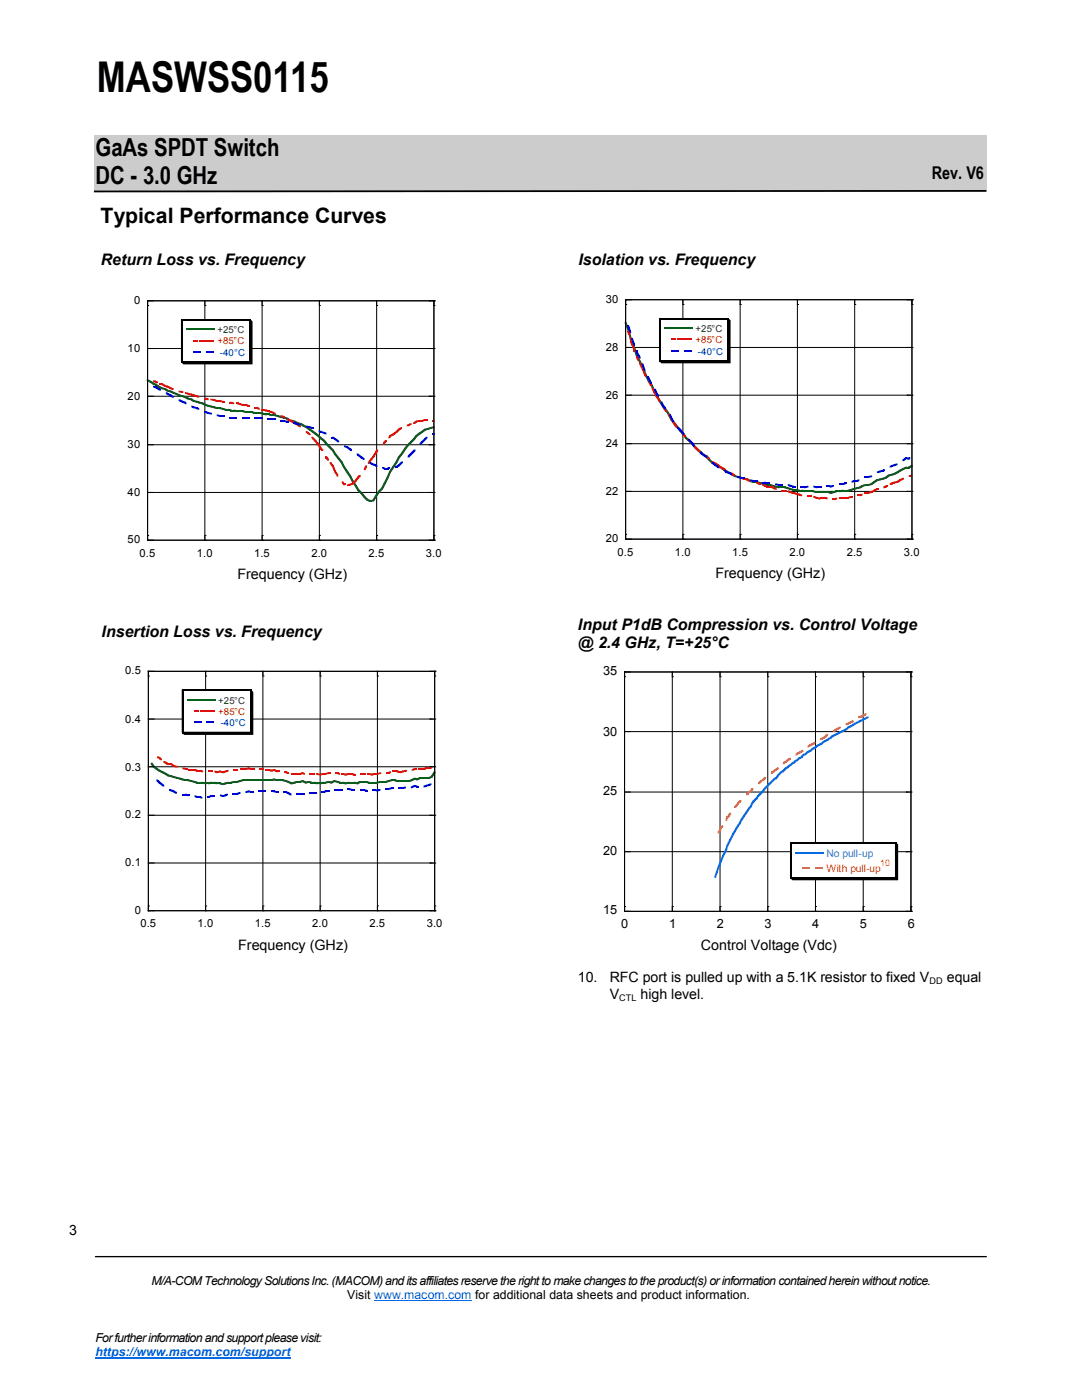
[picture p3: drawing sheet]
<svg xmlns="http://www.w3.org/2000/svg" width="216mm" height="279mm" viewBox="0 0 216 279" stroke-linecap="round" stroke-linejoin="round" font-family="sans-serif">
<defs><g id="words">
<text font-size="8.5" x="19.3" y="18.3">MASWSS0115</text>
<g font-size="5">
<text x="19" y="31.1">GaAs SPDT Switch</text>
<text x="19" y="36.8">DC - 3.0 GHz</text>
</g>
<text font-size="4.2" x="20.1" y="44.5">Typical Performance Curves</text>
<text font-size="3.5" x="186" y="35.7">Rev. V6</text>
<g font-size="3.2">
<text x="20.1" y="52.9">Return Loss vs. Frequency</text>
<text x="115.4" y="52.8">Isolation vs. Frequency</text>
<text x="115.3" y="125.7">Input P1dB Compression vs. Control Voltage</text>
<text x="20.3" y="127.1">Insertion Loss vs. Frequency</text>
<text x="115.3" y="129.3">@ 2.4 GHz, T=+25°C</text>
</g>
<g font-size="2.9">
<text x="47.4" y="115.6">Frequency (GHz)</text>
<text x="142.8" y="115.4">Frequency (GHz)</text>
<text x="47.5" y="189.6">Frequency (GHz)</text>
<text x="139.9" y="189.7">Control Voltage (Vdc)</text>
</g>
<g font-size="2.8">
<text x="115.3" y="196.1">10.</text>
<text x="121.7" y="196.1">RFC port is pulled up with a 5.1K resistor to fixed V</text>
<text x="189" y="196.1">equal</text>
<text x="121.7" y="199.3">V</text>
<text x="127.8" y="199.3">high level.</text>
<text x="13.8" y="246.5">3</text>
</g>
<g font-size="2.5">
<text x="120.4" y="134.8">35</text>
<text x="120.4" y="146.8">30</text>
<text x="120.4" y="158.7">25</text>
<text x="120.4" y="170.6">20</text>
<text x="120.4" y="182.5">15</text>
<text x="124" y="185.2">0</text>
<text x="133.5" y="185.2">1</text>
<text x="143.1" y="185.2">2</text>
<text x="152.6" y="185.2">3</text>
<text x="162.1" y="185.2">4</text>
<text x="171.6" y="185.2">5</text>
<text x="181.2" y="185.2">6</text>
<text x="30.2" y="256.5">M/A-COM Technology Solutions Inc. (MACOM) and its affiliates reserve the right to make changes to the product(s) or information contained herein without notice.</text>
<text x="69.3" y="259.3">Visit www.macom.com for additional data sheets and product information.</text>
<text x="19" y="267.8">For further information and support please visit:</text>
</g>
<text font-size="2.5" fill="#06f" x="19" y="270.7">https://www.macom.com/support</text>
<g font-size="2.2">
<text x="26.7" y="60.7">0</text>
<text x="120.9" y="60.5">30</text>
<text x="25.5" y="70.4">10</text>
<text x="120.9" y="70.1">28</text>
<text x="25.5" y="79.9">20</text>
<text x="120.9" y="79.7">26</text>
<text x="25.5" y="89.4">30</text>
<text x="120.9" y="89.2">24</text>
<text x="25.5" y="98.9">40</text>
<text x="120.9" y="98.7">22</text>
<text x="25.5" y="108.4">50</text>
<text x="27.9" y="111.1">0.5</text>
<text x="39.3" y="111.1">1.0</text>
<text x="50.7" y="111.1">1.5</text>
<text x="62.1" y="111.1">2.0</text>
<text x="73.6" y="111.1">2.5</text>
<text x="85" y="111.1">3.0</text>
<text x="120.9" y="108.2">20</text>
<text x="123.3" y="110.9">0.5</text>
<text x="134.7" y="110.9">1.0</text>
<text x="146.1" y="110.9">1.5</text>
<text x="157.5" y="110.9">2.0</text>
<text x="169" y="110.9">2.5</text>
<text x="180.4" y="110.9">3.0</text>
<text x="25" y="134.6">0.5</text>
<text x="25" y="144.3">0.4</text>
<text x="25" y="153.8">0.3</text>
<text x="25" y="163.4">0.2</text>
<text x="25" y="172.9">0.1</text>
<text x="26.9" y="182.4">0</text>
<text x="28" y="185.1">0.5</text>
<text x="39.4" y="185.1">1.0</text>
<text x="50.9" y="185.1">1.5</text>
<text x="62.3" y="185.1">2.0</text>
<text x="73.7" y="185.1">2.5</text>
<text x="85.2" y="185.1">3.0</text>
</g>
<text font-size="2.1" fill="#206bff" x="165" y="171.1">No pull-up</text>
<text font-size="2.1" fill="#f0660f" x="165" y="174">With pull-up</text>
<g font-size="1.9" fill="#07601a">
<text x="43.4" y="66.5">+25°C</text>
<text x="138.8" y="66.3">+25°C</text>
<text x="43.6" y="140.5">+25°C</text>
</g>
<g font-size="1.9" fill="#dd0806">
<text x="43.4" y="68.8">+85°C</text>
<text x="138.8" y="68.5">+85°C</text>
<text x="43.6" y="142.7">+85°C</text>
</g>
<g font-size="1.9" fill="#0000d4">
<text x="43.9" y="71">-40°C</text>
<text x="139.3" y="70.8">-40°C</text>
<text x="44" y="144.9">-40°C</text>
</g>
<text font-size="1.8" fill="#f60" x="175.7" y="172.8">10</text>
<g font-size="1.8">
<text x="185.5" y="196.5">DD</text>
<text x="123.6" y="199.7">CTL</text>
</g>
</g></defs>
<path d="M19 250.8h177.8" fill="none" stroke="#000" stroke-width=".26"/>
<path d="M6.9 242.9h9.5v6.3h-9.5z" fill-rule="evenodd" fill="#fff"/>
<path d="M18.8 26.9h178v11.3h-178z" fill-rule="evenodd" fill="#ccc"/>
<path d="M196.8 38.1l-178 .1" fill="none" stroke="#000" stroke-width=".35"/>
<path d="M74.7 259.7h19.4" fill="none" stroke="#06f" stroke-width=".2"/>
<path d="M19 271.1h39" fill="none" stroke="#06f" stroke-width=".25"/>
<g fill="none" stroke="#000" stroke-width=".2">
<path d="M29.5 69.6h56.9M29.5 79.1h56.9M40.9 60v47.7M52.3 60v47.7M63.7 60v47.7M75.2 60v47.7M86.4 60h-56.9v47.7M86.6 60h.1M86.6 69.6h.1M86.6 79.1h.1M86.6 60v47.7M29.5 88.8h56.9"/>
<path d="M29.5 98.3h56.9M86.6 88.8h.1M86.6 98.3h.1M29.5 107.8h.1M29.5 107.8h56.9M40.9 107.8h.1M52.3 107.8h.1M63.7 107.8h.1M75.2 107.8h.1M86.6 107.8h.1"/>
</g>
<g fill="#07601a">
<path d="M29.3 75.7h.3l.6 .4v.3l-.9-.3z"/>
<path d="M29.9 76.1h.3l.5 .3v.3h-.3l-.5-.3z"/>
<path d="M30.4 76.4h.3l.6 .3v.3h-.3l-.6-.3z"/>
<path d="M31 76.7h.3l.5 .3v.3h-.3l-.5-.3z"/>
<path d="M31.5 77h.3l.7 .3v.4l-1-.4z"/>
<path d="M32.1 77.3l1 .2v.3l-1-.1z"/>
<path d="M32.8 77.5h.3l.5 .3v.3h-.3l-.5-.3z"/>
<path d="M33.3 77.8l.9 .2v.3l-.9-.2z"/>
<path d="M33.9 78l.9 .3v.3h-.3l-.6-.3z"/>
<path d="M34.5 78.3l.8 .1v.4l-.8-.2z"/>
<path d="M35 78.4h.3l.7 .4v.3h-.4l-.6-.3z"/>
<path d="M35.6 78.8l1 .1v.3l-1-.1z"/>
<path d="M36.3 78.9l.8 .2v.3l-.8-.2z"/>
<path d="M36.7 79.1h.4l.6 .3v.3h-.3l-.7-.3z"/>
<path d="M37.4 79.4l.9 .2v.3l-.9-.2z"/>
<path d="M38 79.6h.3l.5 .3v.3h-.3l-.5-.3z"/>
<path d="M38.5 79.9l.9 .1v.4l-.9-.2z"/>
<path d="M39.1 80l.8 .2v.3l-.8-.1z"/>
<path d="M39.6 80.2l1 .2v.3l-1-.2z"/>
<path d="M40.2 80.4h.4l.6 .3v.3h-.3l-.7-.3z"/>
<path d="M40.9 80.7l.8 .1v.3l-.8-.1z"/>
<path d="M41.4 80.8l.9 .2v.3l-.9-.2z"/>
<path d="M42 81l.9 .1v.4l-.9-.2z"/>
<path d="M42.6 81.1l.8 .2v.3l-.8-.1z"/>
<path d="M43.1 81.3h.9v.3h-.9z"/>
<path d="M43.7 81.3l1 .2v.3l-1-.2z"/>
<path d="M44.4 81.5l.8 .1v.3l-.8-.1z"/>
<path d="M44.8 81.6h1v.3h-1z"/>
<path d="M45.5 81.6l.8 .2v.3l-.8-.2z"/>
<path d="M46 81.8h.9v.3h-.9z"/>
<path d="M46.6 81.8l.9 .1v.4l-.9-.2z"/>
<path d="M47.2 81.9h.8v.4h-.8z"/>
<path d="M47.7 81.9h1v.4h-1z"/>
<path d="M48.3 81.9l1 .2v.3l-1-.1z"/>
<path d="M49 82.1h.8v.3h-.8z"/>
<path d="M49.4 82.1h1v.3h-1z"/>
<path d="M50.1 82.1l.8 .2v.3l-.8-.2z"/>
<path d="M50.6 82.3h.9v.3h-.9z"/>
<path d="M51.2 82.3h.9v.3h-.9z"/>
<path d="M51.8 82.3l.8 .1v.3l-.8-.1z"/>
<path d="M52.3 82.4l1 .2v.3l-1-.2z"/>
<path d="M52.9 82.6h1v.3h-1z"/>
<path d="M53.6 82.6l.8 .1v.3l-.8-.1z"/>
<path d="M54 82.7h1v.3h-1z"/>
<path d="M54.7 82.7l.9 .2v.3l-.9-.2z"/>
<path d="M55.3 82.9l.8 .1v.4l-.8-.2z"/>
<path d="M55.8 83l.9 .2v.3l-.9-.1z"/>
<path d="M56.4 83.2l1 .2v.3l-1-.2z"/>
<path d="M57.1 83.4h.3l.5 .3v.3h-.4l-.4-.3z"/>
<path d="M57.5 83.7l1 .1v.4l-1-.2z"/>
<path d="M58.2 83.8l.8 .2v.3l-.8-.1z"/>
<path d="M58.7 84h.3l.6 .3v.3h-.3l-.6-.3z"/>
<path d="M59.3 84.3l.9 .2v.3l-.9-.2z"/>
<path d="M59.9 84.5h.3l.5 .3v.3h-.3l-.5-.3z"/>
<path d="M60.4 84.8h.3l.7 .3v.3l-1-.3z"/>
<path d="M61 85.1h.4l.6 .5v.3h-.3l-.7-.5z"/>
<path d="M61.7 85.6h.3l.5 .3v.3h-.4l-.4-.3z"/>
<path d="M62.1 85.9h.4l.6 .5v.3h-.3l-.7-.5z"/>
<path d="M62.8 86.4h.3l.6 .5v.3h-.3l-.6-.5z"/>
<path d="M63.4 86.9h.3l.5 .4v.4h-.3l-.5-.5z"/>
<path d="M63.9 87.3h.3l.6 .5v.3h-.3l-.6-.4z"/>
<path d="M64.5 87.8h.3l.5 .6v.4h-.3l-.5-.7z"/>
<path d="M65 88.4h.3l.7 .7v.3h-.4l-.6-.6z"/>
<path d="M65.6 89.1h.4l.6 .6v.3h-.3l-.7-.6z"/>
<path d="M66.3 89.7h.3l.5 .8v.3h-.4l-.4-.8z"/>
<path d="M66.7 90.5h.4l.6 .8v.3h-.3l-.7-.8z"/>
<path d="M67.4 91.3h.3l.6 .8v.3h-.3l-.6-.8z"/>
<path d="M68 92.1h.3l.5 1v.3h-.3l-.5-1z"/>
<path d="M68.5 93.1h.3l.6 .9v.3h-.3l-.6-.9z"/>
<path d="M69.1 94h.3l.7 1v.3h-.3l-.7-1z"/>
<path d="M69.8 95h.3l.5 .9v.3h-.4l-.4-.9z"/>
<path d="M70.2 95.9h.4l.6 1v.3h-.3l-.7-1z"/>
<path d="M70.9 96.9h.3l.5 .8v.3h-.4l-.4-.8z"/>
<path d="M71.3 97.7h.4l.6 .6v.3h-.3l-.7-.6z"/>
<path d="M72 98.3h.3l.6 .8v.3h-.3l-.6-.8z"/>
<path d="M72.6 99.1h.3l.5 .5v.3h-.3l-.5-.5z"/>
<path d="M73.1 99.6h.3l.6 .3v.3h-.3l-.6-.3z"/>
<path d="M73.7 99.9l1-.2v.3l-1 .2z"/>
<path d="M74.8 98.9h.4v.3l-.5 .8h-.3v-.3z"/>
<path d="M75.5 98h.3v.3l-.6 .9h-.4v-.3z"/>
<path d="M75.5 98l.6-.7h.3v.4l-.6 .6h-.3z"/>
<path d="M76.6 96.4h.3v.3l-.5 1h-.3v-.4z"/>
<path d="M77.2 95.1h.3v.3l-.6 1.3h-.3v-.3z"/>
<path d="M77.7 94h.3v.3l-.5 1.1h-.3z"/>
<path d="M78.3 93.1h.4v.3l-.7 .9h-.3v-.3z"/>
<path d="M79 92.1h.3v.3l-.6 1h-.4v-.3z"/>
<path d="M79.4 91.1h.4v.4l-.5 .9h-.3v-.3z"/>
<path d="M80.1 90.4h.3v.3l-.6 .8h-.4v-.4z"/>
<path d="M80.7 89.4h.3v.3l-.6 1h-.3v-.3z"/>
<path d="M81.2 88.8h.3v.3l-.5 .6h-.3v-.3z"/>
<path d="M81.2 88.8l.6-.7h.3v.3l-.6 .7h-.3z"/>
<path d="M82.5 87.5h.3v.3l-.7 .6h-.3v-.3z"/>
<path d="M82.9 86.9h.4v.3l-.5 .6h-.3v-.3z"/>
<path d="M82.9 86.9l.7-.5h.3v.3l-.6 .5h-.4z"/>
<path d="M83.6 86.4l.5-.3h.3v.3l-.5 .3h-.3z"/>
<path d="M84.1 86.1l.6-.5h.3v.3l-.6 .5h-.3z"/>
<path d="M84.7 85.6l.9-.2v.3l-.6 .2h-.3z"/>
<path d="M85.3 85.4l.8-.1v.3l-.5 .1h-.3z"/>
<path d="M85.8 85.3l.9-.2v.3l-.9 .2z"/>
</g>
<g fill="#dd0806">
<path d="M30.6 75.9l.7 .2v.3l-.7-.2z"/>
<path d="M31 76.1h.3l.2 .1v.3h-.3l-.2-.1z"/>
<path d="M31.8 76.5h.7v.4h-.7z"/>
<path d="M32.1 76.5h.4l.6 .4v.3h-.3l-.7-.3z"/>
<path d="M32.8 76.9l.8 .1v.3l-.8-.1z"/>
<path d="M33.3 77h.3l.6 .3v.4l-.9-.4z"/>
<path d="M33.9 77.3l.8 .2v.3l-.8-.1z"/>
<path d="M35.6 78l1 .1v.3l-1-.1z"/>
<path d="M36.9 78.3l.8 .1v.4l-.8-.2z"/>
<path d="M37.4 78.4l.9 .2v.3l-.9-.1z"/>
<path d="M38 78.6l.8 .2v.3l-.8-.2z"/>
<path d="M38.5 78.8l.9 .1v.3l-.9-.1z"/>
<path d="M39.1 78.9l.7 .2v.3l-.7-.2z"/>
<path d="M40.7 79.4h.5v.3h-.5z"/>
<path d="M40.9 79.4l.8 .2v.3l-.8-.2z"/>
<path d="M42 79.6l.9 .1v.3l-.9-.1z"/>
<path d="M42.6 79.7l.8 .2v.3l-.8-.2z"/>
<path d="M43.1 79.9h.9v.3h-.9z"/>
<path d="M43.7 79.9l1 .1v.4l-1-.2z"/>
<path d="M44.4 80h.4v.4h-.4z"/>
<path d="M45.8 80.2h.5v.3h-.5z"/>
<path d="M46 80.2l.7 .2v.3l-.7-.2z"/>
<path d="M47.1 80.4h.4v.3h-.4z"/>
<path d="M47.2 80.4l.8 .1v.3l-.8-.1z"/>
<path d="M47.7 80.5l1 .2v.3l-1-.2z"/>
<path d="M48.3 80.7h1v.3h-1z"/>
<path d="M49 80.7l.8 .1v.3l-.8-.1z"/>
<path d="M49.4 80.8h.5v.3h-.5z"/>
<path d="M50.9 81.3h.6v.3h-.6z"/>
<path d="M51.2 81.3l.6 .2v.3l-.6-.2z"/>
<path d="M52.1 81.6h.5v.3h-.5z"/>
<path d="M52.3 81.6l1 .2v.3l-1-.2z"/>
<path d="M52.9 81.8l1 .1v.4l-1-.2z"/>
<path d="M53.6 81.9l.8 .2v.3l-.8-.1z"/>
<path d="M54 82.1h.4l.6 .3v.3h-.3l-.7-.3z"/>
<path d="M56 82.9l.7 .1v.4l-.7-.2z"/>
<path d="M56.4 83h.3l.2 .2v.3h-.3l-.2-.1z"/>
<path d="M57.2 83.5l.7 .2v.3l-.7-.2z"/>
<path d="M57.5 83.7h.4l.6 .3v.3h-.3l-.7-.3z"/>
<path d="M58.2 84h.3l.5 .3v.3h-.3l-.5-.3z"/>
<path d="M58.7 84.3l.9 .3v.4h-.3l-.6-.4z"/>
<path d="M59.3 84.6h.3l.5 .4v.3h-.3l-.5-.3z"/>
<path d="M61 86.1h.4l.6 .4v.4h-.3l-.7-.5z"/>
<path d="M62.1 87.2h.4l.6 .6v.3h-.3l-.7-.6z"/>
<path d="M62.8 87.8h.3l.6 .8v.3h-.3l-.6-.8z"/>
<path d="M63.4 88.6h.3l.5 .8v.3h-.3l-.5-.8z"/>
<path d="M63.9 89.4h.3l.3 .3v.3h-.3l-.3-.3z"/>
<path d="M65 91h.3v.5h-.3z"/>
<path d="M65 91.1h.3l.3 .5v.3h-.3l-.3-.4z"/>
<path d="M65.8 92.3h.3l.5 .6v.3h-.3l-.5-.6z"/>
<path d="M66.3 92.9h.3l.5 1.1v.3h-.4l-.4-1.1z"/>
<path d="M66.7 94h.4l.4 .8v.3h-.3l-.5-.8z"/>
<path d="M68.2 96.1h.3l.3 .4v.4h-.3l-.3-.5z"/>
<path d="M68.5 96.5h.5v.4h-.5z"/>
<path d="M69.3 96.7l.8-.2v.4l-.5 .1h-.3z"/>
<path d="M69.8 96.5l.8-.1v.3l-.8 .2z"/>
<path d="M70.9 95.7h.3v.4l-.6 .6h-.4v-.3z"/>
<path d="M71.3 95.1h.4v.3l-.5 .7h-.3v-.4z"/>
<path d="M71.7 94.8h.3v.3l-.3 .3h-.4v-.3z"/>
<path d="M72.9 92.9h.4v.3l-.4 .6h-.3v-.3z"/>
<path d="M73.7 91.8h.3v.3l-.3 .5h-.3v-.3z"/>
<path d="M74.4 91h.3v.3l-.7 .8h-.3v-.3z"/>
<path d="M74.8 90.2h.4v.3l-.5 .8h-.3v-.3z"/>
<path d="M75.2 89.7h.3v.3l-.3 .5h-.4v-.3z"/>
<path d="M76.6 88.1h.3v.3l-.2 .4h-.3z"/>
<path d="M76.6 88.1l.3-.3h.3v.3l-.3 .3h-.3z"/>
<path d="M77.7 86.9h.3v.3l-.1 .3h-.4z"/>
<path d="M77.7 86.9l.6-.4h.4v.4l-.7 .3h-.3z"/>
<path d="M78.3 86.5l.7-.4h.3v.3l-.6 .5h-.4z"/>
<path d="M79 86.1l.4-.5h.4v.3l-.5 .5h-.3z"/>
<path d="M79.4 85.6l.5-.3h.3v.3l-.4 .3h-.4z"/>
<path d="M81.2 84.8l.9-.3v.3l-.6 .3h-.3z"/>
<path d="M82.5 84.3l.4-.3h.4v.3l-.5 .3h-.3z"/>
<path d="M82.9 84l1-.2v.4l-1 .1z"/>
<path d="M83.6 83.8h.8v.4h-.8z"/>
<path d="M84.1 83.8l.9-.1v.3l-.6 .2h-.3z"/>
<path d="M84.7 83.7h.6v.3h-.6z"/>
<path d="M86.3 83.8h.4v.4h-.4z"/>
</g>
<g fill="#0000d4">
<path d="M30.6 77l.7 .2v.3l-.7-.2z"/>
<path d="M31 77.2h.3l.5 .3v.3h-.3l-.5-.3z"/>
<path d="M31.5 77.5l.6 .2v.3l-.6-.2z"/>
<path d="M33.1 78.3h.3l.2 .5-.5-.2z"/>
<path d="M33.3 78.4l.9 .4v.3h-.3l-.6-.3z"/>
<path d="M33.9 78.8h.3l.5 .3v.3h-.3l-.5-.3z"/>
<path d="M35.6 79.7l1 .3v.4h-.3l-.7-.4z"/>
<path d="M36.3 80l.8 .2v.3l-.8-.1z"/>
<path d="M36.7 80.2h.4l.1 .5h-.3l-.2-.2z"/>
<path d="M38.2 81l.6 .1v.4l-.6-.2z"/>
<path d="M38.5 81.1l.9 .2v.3l-.9-.1z"/>
<path d="M39.1 81.3l.7 .2v.3l-.7-.2z"/>
<path d="M40.7 82.1h.5v.3h-.5z"/>
<path d="M40.9 82.1l.8 .2v.3l-.8-.2z"/>
<path d="M41.4 82.3l.9 .1v.3l-.9-.1z"/>
<path d="M43.3 82.7l.7 .2v.3l-.7-.2z"/>
<path d="M43.7 82.9h1v.3h-1z"/>
<path d="M44.4 82.9h.4v.3h-.4z"/>
<path d="M45.8 83.2h.5v.3h-.5z"/>
<path d="M46 83.2h.9v.3h-.9z"/>
<path d="M46.6 83.2h.8v.3h-.8z"/>
<path d="M48.3 83.2h1v.3h-1z"/>
<path d="M49 83.2h.8v.3h-.8z"/>
<path d="M49.4 83.2h.5v.3h-.5z"/>
<path d="M50.9 83.4h.6v.3h-.6z"/>
<path d="M51.2 83.4h.9v.3h-.9z"/>
<path d="M51.8 83.4h.7v.3h-.7z"/>
<path d="M53.4 83.5h.5v.3h-.5z"/>
<path d="M53.6 83.5h.8v.3h-.8z"/>
<path d="M54 83.5h1v.3h-1z"/>
<path d="M56 83.8h.7v.4h-.7z"/>
<path d="M56.4 83.8l1 .2v.3l-1-.1z"/>
<path d="M57.1 84h.4v.3h-.4z"/>
<path d="M58.5 84.3h.5v.3h-.5z"/>
<path d="M58.7 84.3l.9 .2v.3l-.9-.2z"/>
<path d="M59.3 84.5l.8 .1v.4l-.8-.2z"/>
<path d="M61 85l1 .1v.3l-1-.1z"/>
<path d="M61.7 85.1l.8 .2v.3l-.8-.2z"/>
<path d="M62.1 85.3h.5v.3h-.5z"/>
<path d="M63.6 85.9l.6 .2v.3l-.6-.2z"/>
<path d="M63.9 86.1l.9 .1v.3l-.9-.1z"/>
<path d="M64.5 86.2l.7 .2v.3l-.7-.2z"/>
<path d="M66.1 87.2h.5v.3h-.5z"/>
<path d="M66.3 87.2h.3l.5 .3v.3h-.4l-.4-.3z"/>
<path d="M66.7 87.5h.4l.6 .5v.3h-.3l-.7-.5z"/>
<path d="M68.6 88.9l.8 .2v.3l-.8-.2z"/>
<path d="M69.1 89.1h.3l.7 .5v.3h-.3l-.7-.5z"/>
<path d="M69.8 89.6h.3l.1 .1v.3h-.3l-.1-.1z"/>
<path d="M71.2 90.5h.3l.2 .2v.3h-.4z"/>
<path d="M71.3 90.7h.4l.6 .4v.4h-.3l-.7-.5z"/>
<path d="M72 91.1h.3l.5 .4v.3h-.3l-.5-.3z"/>
<path d="M73.7 92.3h.3l.7 .3v.3l-1-.3z"/>
<path d="M74.4 92.6l.8 .1v.4l-.8-.2z"/>
<path d="M74.8 92.7l.5 .2v.3h-.3l-.2-.1z"/>
<path d="M76.3 93.2l.6 .2v.3l-.6-.2z"/>
<path d="M76.6 93.4h.9v.3h-.9z"/>
<path d="M77.2 93.4l.7-.2v.3l-.4 .2h-.3z"/>
<path d="M78.8 93h.5v.4h-.5z"/>
<path d="M79 93.1l.4-.4h.4v.4l-.5 .3h-.3z"/>
<path d="M79.4 92.7l.7-.6h.3v.3l-.6 .7h-.4z"/>
<path d="M81.8 90.5h.3v.3l-.4 .5h-.3v-.3z"/>
<path d="M82.5 89.9h.3v.3l-.7 .6h-.3v-.3z"/>
<path d="M82.5 89.9l.4-.2v.3l-.1 .2h-.3z"/>
<path d="M83.7 88.4l.4-.3h.3v.3l-.3 .4h-.4z"/>
<path d="M84.7 87.5h.3v.3l-.6 .6h-.3v-.3z"/>
<path d="M84.7 87.5l.3-.3h.3v.3l-.3 .3h-.3z"/>
<path d="M86.3 86.4h.4v.3h-.4z"/>
</g>
<g fill="none" stroke="#000" stroke-width=".2">
<path d="M29.5 61h.1M29.5 60h.1M29.5 60h57.1M29.5 69.6h.7M29.5 79.1h.7M29.5 60v47.8h57.1M30.4 60h.1M30.4 69.6h.1M30.4 79.1h.1M40.9 61h.1M40.9 60v.8M52.3 61h.1"/>
<path d="M52.3 60v.8M63.7 61h.1M63.7 60v.8M75.2 61h.1M75.2 60v.8M85.6 60h.1M85.6 69.6h.1M85.6 79.1h.1M85.8 69.6h.8M85.8 79.1h.8M86.6 61h.1M86.6 60h.1"/>
<path d="M86.6 60v47.8M29.5 88.8h.7M29.5 98.3h.7M30.4 88.8h.1M30.4 98.3h.1M85.6 88.8h.1M85.6 98.3h.1M85.8 88.8h.8M85.8 98.3h.8M29.5 106.9h.1M30.4 107.8h.1M40.9 106.9h.1"/>
<path d="M40.9 107v.8M52.3 106.9h.1M52.3 107v.8M63.7 106.9h.1M63.7 107v.8M75.2 106.9h.1M75.2 107v.8M85.6 107.8h.1M86.6 106.9h.1M86.6 107.8h.1"/>
</g>
<path d="M36.1 63.7h14v8.7h-14z" fill-rule="evenodd" fill="#fff"/>
<path d="M36.1 63.8h14M36.1 72.3h14M36.3 63.8v8.5M49.9 63.8v8.5" fill="none" stroke="#000" stroke-width=".32"/>
<path d="M36.1 63.7h13.8l.5 .5v8.5h-13.8l-.5-.4v-8.6l.2 .1h13.5v8.3h-13.5v-8.3z" fill-rule="evenodd" fill="#000"/>
<path d="M37.2 65.7h5.7" fill="none" stroke="#07601a" stroke-width=".32"/>
<path d="M38.5 67.8h.9v.3h-.9z" fill="#dd0806"/>
<path d="M39.8 68h2.8" fill="none" stroke="#dd0806" stroke-width=".32"/>
<g fill="#0000d4">
<path d="M38.5 70h1.6v.4h-1.6z"/>
<path d="M41 70h1.6v.4h-1.6z"/>
</g>
<g fill="none" stroke="#000" stroke-width=".2">
<path d="M41 134v47.6M52.5 134v47.6M63.9 134v47.6M75.3 134v47.6M86.6 134h-57v47.6M86.8 134h.1M86.8 134v47.6M29.6 153h57M29.6 143.5h57M86.8 153h.1M86.8 143.5h.1M29.6 172.3h57"/>
<path d="M29.6 162.7h57M86.8 172.3h.1M86.8 162.7h.1M29.6 181.8h.1M29.6 181.8h57M41 181.8h.1M52.5 181.8h.1M63.9 181.8h.1M75.3 181.8h.1M86.8 181.8h.1"/>
</g>
<g fill="#07601a">
<path d="M30.1 152.2h.3l.5 .7v.3h-.3l-.5-.6z"/>
<path d="M30.6 152.9h.3l.6 .5v.3h-.3l-.6-.5z"/>
<path d="M31.2 153.4h.3l.5 .3v.3h-.3l-.5-.3z"/>
<path d="M31.7 153.7l.9 .3v.3h-.3l-.6-.3z"/>
<path d="M32.3 154h.3l.7 .3v.3h-.4l-.6-.3z"/>
<path d="M32.9 154.3h.4l.4 .3v.3h-.3l-.5-.3z"/>
<path d="M33.4 154.6l1 .2v.3l-1-.2z"/>
<path d="M34 154.8l.8 .1v.4l-.8-.2z"/>
<path d="M34.5 154.9l1 .2v.3l-1-.1z"/>
<path d="M35.2 155.1l.9 .2v.3l-.9-.2z"/>
<path d="M35.8 155.3l.8 .1v.3l-.8-.1z"/>
<path d="M36.3 155.4l.9 .2v.3l-.9-.2z"/>
<path d="M36.9 155.6h.8v.3h-.8z"/>
<path d="M37.4 155.6l.9 .1v.4l-.9-.2z"/>
<path d="M38 155.7l1 .2v.3l-1-.1z"/>
<path d="M38.6 155.9l.8 .2v.3l-.8-.2z"/>
<path d="M39.1 156.1h1v.3h-1z"/>
<path d="M39.8 156.1h.8v.3h-.8z"/>
<path d="M40.2 156.1l1 .1v.3l-1-.1z"/>
<path d="M40.9 156.2h.9v.3h-.9z"/>
<path d="M41.5 156.2l.8-.1v.3l-.8 .1z"/>
<path d="M42 156.1h.9v.3h-.9z"/>
<path d="M42.6 156.1l.8 .1v.3l-.8-.1z"/>
<path d="M43.1 156.2h.9v.3h-.9z"/>
<path d="M43.7 156.2l1 .2v.3l-1-.2z"/>
<path d="M44.4 156.4l.8-.2v.3l-.5 .2h-.3z"/>
<path d="M44.8 156.2l1-.1v.3l-1 .1z"/>
<path d="M45.5 156.1h.8v.3h-.8z"/>
<path d="M45.9 156.1l1-.2v.3l-.6 .2h-.4z"/>
<path d="M46.6 155.9h.9v.3h-.9z"/>
<path d="M47.2 155.9l.8-.2v.4l-.8 .1z"/>
<path d="M47.7 155.7l.9-.1v.3l-.6 .2h-.3z"/>
<path d="M48.3 155.6h.8v.3h-.8z"/>
<path d="M48.8 155.6h1v.3h-1z"/>
<path d="M49.4 155.6h1v.3h-1z"/>
<path d="M50.1 155.6h.8v.3h-.8z"/>
<path d="M50.6 155.6h.9v.3h-.9z"/>
<path d="M51.2 155.6h.8v.3h-.8z"/>
<path d="M51.7 155.6h.9v.3h-.9z"/>
<path d="M52.3 155.6h.9v.3h-.9z"/>
<path d="M52.9 155.6h.8v.3h-.8z"/>
<path d="M53.4 155.6h1v.3h-1z"/>
<path d="M54 155.6l.8-.2v.3l-.8 .2z"/>
<path d="M54.5 155.4l1 .2v.3l-1-.2z"/>
<path d="M55.2 155.6h.9v.3h-.9z"/>
<path d="M55.8 155.6h.8v.3h-.8z"/>
<path d="M56.3 155.6l.9 .1v.4l-.9-.2z"/>
<path d="M56.9 155.7l.8 .2v.3l-.8-.1z"/>
<path d="M57.4 155.9l.9 .3v.3h-.3l-.6-.3z"/>
<path d="M58 156.2l1-.1v.3l-1 .1z"/>
<path d="M58.6 156.1l.8-.2v.3l-.4 .2h-.4z"/>
<path d="M59.1 155.9h1v.3h-1z"/>
<path d="M59.8 155.9l.8-.2v.4l-.8 .1z"/>
<path d="M60.2 155.7h.4l.6 .4v.3h-.3l-.7-.3z"/>
<path d="M60.9 156.1l.9-.2v.3l-.6 .2h-.3z"/>
<path d="M61.5 155.9l.8 .2v.3l-.8-.2z"/>
<path d="M62 156.1h.9v.3h-.9z"/>
<path d="M62.6 156.1l.8 .1v.3l-.8-.1z"/>
<path d="M63.1 156.2h.9v.3h-.9z"/>
<path d="M63.7 156.2l1-.1v.3l-1 .1z"/>
<path d="M64.4 156.1h.8v.3h-.8z"/>
<path d="M64.8 156.1l1-.2v.3l-.6 .2h-.4z"/>
<path d="M65.5 155.9l.8 .2v.3l-.8-.2z"/>
<path d="M65.9 156.1l.7-.4h.3v.4l-.6 .3h-.4z"/>
<path d="M66.6 155.7l.9 .2v.3l-.9-.1z"/>
<path d="M67.2 155.9l.8 .2v.3l-.8-.2z"/>
<path d="M67.7 156.1h.9v.3h-.9z"/>
<path d="M68.3 156.1l.8 .1v.3l-.8-.1z"/>
<path d="M68.8 156.2l1-.1v.3l-1 .1z"/>
<path d="M69.4 156.1h1v.3h-1z"/>
<path d="M70.1 156.1h.8v.3h-.8z"/>
<path d="M70.6 156.1l.9 .1v.3l-.9-.1z"/>
<path d="M71.2 156.2l.5-.3h.3v.3l-.5 .3h-.3z"/>
<path d="M71.7 155.9h.9v.3h-.9z"/>
<path d="M72.3 155.9h1v.3h-1z"/>
<path d="M72.9 155.9l.8 .2v.3l-.8-.2z"/>
<path d="M73.4 156.1h1v.3h-1z"/>
<path d="M74 156.1h.8v.3h-.8z"/>
<path d="M74.5 156.1h1v.3h-1z"/>
<path d="M75.2 156.1l.9-.2v.3l-.6 .2h-.3z"/>
<path d="M75.8 155.9h.8v.3h-.8z"/>
<path d="M76.3 155.9h.9v.3h-.9z"/>
<path d="M76.9 155.9l.8-.2v.4l-.8 .1z"/>
<path d="M77.4 155.7l.9-.1v.3l-.6 .2h-.3z"/>
<path d="M78 155.6h1v.3h-1z"/>
<path d="M78.6 155.6l.8 .1v.4l-.8-.2z"/>
<path d="M79.1 155.7h1v.4h-1z"/>
<path d="M79.8 155.7h.8v.4h-.8z"/>
<path d="M80.2 155.7h1v.4h-1z"/>
<path d="M80.9 155.7h.9v.4h-.9z"/>
<path d="M81.5 155.7l.8-.1v.3l-.5 .2h-.3z"/>
<path d="M82 155.6l.6-.3h.3v.3l-.6 .3h-.3z"/>
<path d="M82.6 155.3l.8 .1v.3l-.8-.1z"/>
<path d="M83.1 155.4l.6-.3h.3v.3l-.6 .3h-.3z"/>
<path d="M83.7 155.1h1v.3h-1z"/>
<path d="M84.4 155.1h.8v.3h-.8z"/>
<path d="M84.8 155.1h1v.3h-1z"/>
<path d="M85.5 155.1l.8-.2v.4l-.8 .1z"/>
<path d="M86.6 154h.3v.3l-.6 1h-.3v-.4z"/>
</g>
<g fill="#dd0806">
<path d="M31.3 151l.7 .1v.4l-.7-.2z"/>
<path d="M31.7 151.1h.3l.3 .4v.3h-.3l-.3-.3z"/>
<path d="M32.6 151.9l.7 .2v.3l-.7-.2z"/>
<path d="M32.9 152.1h.4l.4 .3v.3h-.3l-.5-.3z"/>
<path d="M33.4 152.4h1v.3h-1z"/>
<path d="M34 152.4h.4l.4 .3v.3h-.3l-.5-.3z"/>
<path d="M34.5 152.7l1 .2v.3l-1-.2z"/>
<path d="M36.4 153.2l.8 .2v.3l-.8-.2z"/>
<path d="M36.9 153.4h.5v.3h-.5z"/>
<path d="M37.7 153.5h.6v.3h-.6z"/>
<path d="M38 153.5h1v.3h-1z"/>
<path d="M38.6 153.5l.8 .2v.3l-.8-.2z"/>
<path d="M39.1 153.7h1v.3h-1z"/>
<path d="M39.8 153.7l.8 .1v.3l-.8-.1z"/>
<path d="M41.5 153.8h.8v.3h-.8z"/>
<path d="M42 153.8h.5v.3h-.5z"/>
<path d="M42.8 153.8l.6 .2v.3l-.6-.2z"/>
<path d="M43.1 154l.9-.2v.3l-.6 .2h-.3z"/>
<path d="M43.7 153.8l1 .2v.3l-1-.2z"/>
<path d="M44.4 154l.8-.2v.3l-.5 .2h-.3z"/>
<path d="M44.8 153.8l.8-.1v.3l-.8 .1z"/>
<path d="M46.6 153.5h.9v.3h-.9z"/>
<path d="M47.9 153.4h.7v.3h-.7z"/>
<path d="M48.3 153.4h.8v.3h-.8z"/>
<path d="M48.8 153.4l1-.2v.3l-1 .2z"/>
<path d="M49.4 153.2l1 .2v.3l-1-.2z"/>
<path d="M50.1 153.4h.6v.3h-.6z"/>
<path d="M51.7 153.4h.9v.3h-.9z"/>
<path d="M52.9 153.5h.8v.3h-.8z"/>
<path d="M53.4 153.5l1 .2v.3l-1-.2z"/>
<path d="M54 153.7l.8-.2v.3l-.4 .2h-.4z"/>
<path d="M54.5 153.5h.3l.7 .3v.3h-.3l-.7-.3z"/>
<path d="M55.2 153.8h.6v.3h-.6z"/>
<path d="M56.7 154h.5v.3h-.5z"/>
<path d="M56.9 154l.8 .1v.4l-.8-.2z"/>
<path d="M58 154.3h1v.3h-1z"/>
<path d="M58.6 154.3h.8v.3h-.8z"/>
<path d="M59.1 154.3h1v.3h-1z"/>
<path d="M59.8 154.3l.8-.2v.4l-.5 .1h-.3z"/>
<path d="M60.2 154.1l.7 .2v.3l-.7-.1z"/>
<path d="M61.8 154.3h.5v.3h-.5z"/>
<path d="M62 154.3h.8v.3h-.8z"/>
<path d="M63.1 154.3l.9 .2v.3l-.9-.2z"/>
<path d="M63.7 154.5l1-.2v.3l-1 .2z"/>
<path d="M64.4 154.3h.8v.3h-.8z"/>
<path d="M64.8 154.3l1-.2v.4l-.6 .1h-.4z"/>
<path d="M65.5 154.1h.4v.4h-.4z"/>
<path d="M66.9 154.1h.6v.4h-.6z"/>
<path d="M67.2 154.1l.7 .2v.3l-.7-.1z"/>
<path d="M68.2 154.3h.4v.3h-.4z"/>
<path d="M68.3 154.3l.8 .2v.3l-.8-.2z"/>
<path d="M68.8 154.5l1-.2v.3l-1 .2z"/>
<path d="M69.4 154.3h1v.3h-1z"/>
<path d="M70.1 154.3l.8 .2v.3l-.8-.2z"/>
<path d="M70.6 154.5h.4v.3h-.4z"/>
<path d="M72 154.3h.6v.3h-.6z"/>
<path d="M72.3 154.3h.6v.3h-.6z"/>
<path d="M73.3 154.3h.4v.3h-.4z"/>
<path d="M73.4 154.3l1 .2v.3l-1-.2z"/>
<path d="M74 154.5l.8-.2v.3l-.8 .2z"/>
<path d="M74.5 154.3h1v.3h-1z"/>
<path d="M75.2 154.3l.9-.2v.4l-.6 .1h-.3z"/>
<path d="M77.1 154.1h.6v.4h-.6z"/>
<path d="M77.4 154.1l.6-.1v.3l-.6 .2z"/>
<path d="M78.3 153.8h.7v.3h-.7z"/>
<path d="M78.6 153.8h.8v.3h-.8z"/>
<path d="M79.1 153.8l1 .2v.3l-1-.2z"/>
<path d="M79.8 154l.8-.2v.3l-.5 .2h-.3z"/>
<path d="M80.2 153.8l1-.1v.3l-1 .1z"/>
<path d="M82.1 153.5l.8-.1v.3l-.4 .1h-.4z"/>
<path d="M82.6 153.4h.5v.3h-.5z"/>
<path d="M83.4 153.4h.6v.3h-.6z"/>
<path d="M83.7 153.4h1v.3h-1z"/>
<path d="M84.4 153.4l.8-.2v.3l-.8 .2z"/>
<path d="M84.8 153.2h1v.3h-1z"/>
<path d="M85.5 153.2l.8-.2v.4l-.8 .1z"/>
</g>
<g fill="#0000d4">
<path d="M31.2 155.6h.3l.5 .5v.3h-.3l-.5-.5z"/>
<path d="M31.7 156.1h.3l.6 .4v.3h-.3l-.6-.4z"/>
<path d="M32.3 156.5h.3l.2 .2v.3h-.3z"/>
<path d="M33.7 157.5l.7 .1v.4l-.7-.2z"/>
<path d="M34 157.6l.8 .2v.3l-.8-.1z"/>
<path d="M34.5 157.8h.3l.5 .3v.3h-.3l-.5-.3z"/>
<path d="M36.3 158.4h.9v.4h-.9z"/>
<path d="M36.9 158.4l.8 .2v.3l-.8-.1z"/>
<path d="M37.4 158.6h.5v.3h-.5z"/>
<path d="M38.8 158.8l.6 .1v.3l-.6-.1z"/>
<path d="M39.1 158.9h1v.3h-1z"/>
<path d="M39.8 158.9l.6 .2v.3l-.6-.2z"/>
<path d="M41.3 158.9h.5v.3h-.5z"/>
<path d="M41.5 158.9l.8-.1v.3l-.8 .1z"/>
<path d="M42 158.8h.9v.3h-.9z"/>
<path d="M43.9 158.6l.8 .2v.3l-.8-.2z"/>
<path d="M44.4 158.8l.8-.2v.3l-.5 .2h-.3z"/>
<path d="M44.8 158.6l.7-.2v.4l-.7 .1z"/>
<path d="M46.4 158.3h.5v.3h-.5z"/>
<path d="M46.6 158.3h.9v.3h-.9z"/>
<path d="M47.2 158.3l.8-.2v.3l-.8 .2z"/>
<path d="M49 158l.8-.2v.3l-.8 .2z"/>
<path d="M49.4 157.8l1 .2v.3l-1-.2z"/>
<path d="M50.1 158h.5v.3h-.5z"/>
<path d="M51.5 157.8h.5v.3h-.5z"/>
<path d="M51.7 157.8h.9v.3h-.9z"/>
<path d="M52.3 157.8h.8v.3h-.8z"/>
<path d="M54 157.8h.8v.3h-.8z"/>
<path d="M54.5 157.8l1 .2v.3l-1-.2z"/>
<path d="M55.2 158h.4v.3h-.4z"/>
<path d="M56.6 158h.6v.3h-.6z"/>
<path d="M56.9 158l.8 .1v.3l-.8-.1z"/>
<path d="M57.4 158.1h.3l.5 .3v.4h-.3l-.5-.4z"/>
<path d="M59.1 158.3h1v.3h-1z"/>
<path d="M59.8 158.3h.8v.3h-.8z"/>
<path d="M60.2 158.3h.5v.3h-.5z"/>
<path d="M61.7 158.1h.6v.3h-.6z"/>
<path d="M62 158.1h.9v.3h-.9z"/>
<path d="M62.6 158.1h.7v.3h-.7z"/>
<path d="M64.2 158h.5v.3h-.5z"/>
<path d="M64.4 158l.8-.2v.3l-.8 .2z"/>
<path d="M64.8 157.8h1v.3h-1z"/>
<path d="M66.7 157.5h.8v.3h-.8z"/>
<path d="M67.2 157.5h.8v.3h-.8z"/>
<path d="M67.7 157.5h.6v.3h-.6z"/>
<path d="M69.3 157.3h.5v.3h-.5z"/>
<path d="M69.4 157.3l1 .2v.3l-1-.2z"/>
<path d="M70.1 157.5h.8v.3h-.8z"/>
<path d="M71.8 157.5h.8v.3h-.8z"/>
<path d="M72.3 157.5l1 .1v.4l-1-.2z"/>
<path d="M72.9 157.6h.5v.4h-.5z"/>
<path d="M74.4 157.5h.4v.3h-.4z"/>
<path d="M74.5 157.5l1 .1v.4l-1-.2z"/>
<path d="M75.2 157.6l.7-.1v.3l-.4 .2h-.3z"/>
<path d="M76.9 157.3h.8v.3h-.8z"/>
<path d="M77.4 157.3l.9-.1v.3l-.9 .1z"/>
<path d="M78 157.2h.5v.3h-.5z"/>
<path d="M79.4 157.2h.7v.3h-.7z"/>
<path d="M79.8 157.2h.8v.3h-.8z"/>
<path d="M80.2 157.2l.8-.2v.3l-.4 .2h-.4z"/>
<path d="M82 157l.6-.3h.3v.3l-.6 .3h-.3z"/>
<path d="M82.6 156.7l.8 .1v.4l-.8-.2z"/>
<path d="M83.1 156.8h.5v.4h-.5z"/>
<path d="M84.5 156.8l.7-.1v.3l-.7 .2z"/>
<path d="M84.8 156.7l1-.2v.3l-.6 .2h-.4z"/>
<path d="M85.5 156.5l.6-.1v.3l-.3 .1h-.3z"/>
</g>
<g fill="none" stroke="#000" stroke-width=".2">
<path d="M29.6 134.9h.1M29.6 134h.1M29.6 134v47.8h57.2M29.6 134h57.2M30.6 134h.1M41 134.9h.1M41 134v.8M52.5 134.9h.1M52.5 134v.8M63.9 134.9h.1M63.9 134v.8M75.3 134.9h.1"/>
<path d="M75.3 134v.8M85.8 134h.1M86.8 134.9h.1M86.8 134h.1M86.8 134v47.8M29.6 153h.8M29.6 143.5h.8M30.6 153h.1M30.6 143.5h.1M85.8 153h.1M85.8 143.5h.1M86 153h.8"/>
<path d="M86 143.5h.8M29.6 172.3h.8M29.6 162.7h.8M30.6 172.3h.1M30.6 162.7h.1M85.8 172.3h.1M85.8 162.7h.1M86 172.3h.8M86 162.7h.8M29.6 180.8h.1M30.6 181.8h.1M41 180.8h.1"/>
<path d="M41 181v.8M52.5 180.8h.1M52.5 181v.8M63.9 180.8h.1M63.9 181v.8M75.3 180.8h.1M75.3 181v.8M85.8 181.8h.1M86.8 180.8h.1M86.8 181.8h.1"/>
</g>
<path d="M36.3 137.6h13.9v8.8h-13.9z" fill-rule="evenodd" fill="#fff"/>
<path d="M36.3 137.8h13.9M36.4 137.8v8.4M50.1 137.8v8.4M36.3 146.2h13.9" fill="none" stroke="#000" stroke-width=".32"/>
<path d="M36.3 137.6h13.8l.5 .5v8.6h-13.9l-.4-.5v-8.6l.1 .2h13.5v8.3h-13.5v-8.3z" fill-rule="evenodd" fill="#000"/>
<path d="M37.4 139.7h5.7" fill="none" stroke="#07601a" stroke-width=".32"/>
<path d="M38.6 141.8h1v.3h-1z" fill="#dd0806"/>
<path d="M39.9 141.9h2.9" fill="none" stroke="#dd0806" stroke-width=".32"/>
<g fill="#0000d4">
<path d="M38.6 144h1.6v.3h-1.6z"/>
<path d="M41.2 144h1.6v.3h-1.6z"/>
</g>
<g fill="none" stroke="#000" stroke-width=".2">
<path d="M136.3 59.8v47.7M147.7 59.8v47.7M159.1 59.8v47.7M170.6 59.8v47.7M181.8 59.8h-56.9v47.7M182 59.8h.1M182 59.8v47.7M124.9 78.9h56.9M124.9 69.4h56.9M182 78.9h.1M182 69.4h.1M124.9 98.1h56.9"/>
<path d="M124.9 88.6h56.9M182 98.1h.1M182 88.6h.1M124.9 107.6h.1M124.9 107.6h56.9M136.3 107.6h.1M147.7 107.6h.1M159.1 107.6h.1M170.6 107.6h.1M182 107.6h.1"/>
</g>
<g fill="#07601a">
<path d="M124.7 64.3h.3l.6 1.6v.3h-.3l-.6-1.6z"/>
<path d="M125.3 65.9h.3l.5 2.2h-.3z"/>
<path d="M125.8 67.8h.3l.7 1.9h-.4z"/>
<path d="M126.4 69.3h.4l.4 1.8h-.3z"/>
<path d="M126.9 70.8h.3l.7 1.2v.4h-.3l-.7-1.3z"/>
<path d="M127.6 72h.3l.6 1.3v.3h-.3l-.6-1.2z"/>
<path d="M128.2 73.3h.3l.5 1.6h-.3z"/>
<path d="M128.7 74.6h.3l.6 1.3v.3h-.3l-.6-1.3z"/>
<path d="M129.3 75.9h.3l.6 .9v.3h-.3l-.6-.9z"/>
<path d="M129.9 76.8h.3l.5 1.1v.3h-.3l-.5-1.1z"/>
<path d="M130.4 77.9h.3l.7 1.1v.3h-.4l-.6-1.1z"/>
<path d="M131 79h.4l.6 1.1v.4h-.3l-.7-1.2z"/>
<path d="M131.7 80.1h.3l.5 .8v.4h-.3l-.5-.8z"/>
<path d="M132.2 80.9h.3l.6 .8v.3h-.3l-.6-.7z"/>
<path d="M132.8 81.7h.3l.6 1v.3h-.3l-.6-1z"/>
<path d="M133.4 82.7h.3l.5 .9v.3h-.3l-.5-.9z"/>
<path d="M133.9 83.6h.3l.6 .8v.3h-.3l-.6-.8z"/>
<path d="M134.5 84.4h.3l.5 .7v.3h-.3l-.5-.7z"/>
<path d="M135 85.1h.3l.7 .8v.3h-.4l-.6-.8z"/>
<path d="M135.6 85.9h.4l.6 .6v.3h-.3l-.7-.6z"/>
<path d="M136.3 86.5h.3l.5 .8v.3h-.3l-.5-.8z"/>
<path d="M136.8 87.3h.3l.6 .5v.3h-.3l-.6-.5z"/>
<path d="M137.4 87.8h.3l.6 .6v.3h-.3l-.6-.6z"/>
<path d="M138 88.4h.3l.5 .6v.3h-.3l-.5-.6z"/>
<path d="M138.5 89h.3l.7 .7v.3h-.4l-.6-.7z"/>
<path d="M139.1 89.7h.4l.6 .4v.4h-.3l-.7-.5z"/>
<path d="M139.8 90.1h.3l.5 .5v.3h-.4l-.4-.4z"/>
<path d="M140.2 90.6h.4l.6 .5v.3h-.3l-.7-.5z"/>
<path d="M140.9 91.1h.3l.5 .5v.3h-.3l-.5-.5z"/>
<path d="M141.4 91.6h.3l.6 .6v.3h-.3l-.6-.6z"/>
<path d="M142 92.2h.3l.6 .3v.3l-.9-.3z"/>
<path d="M142.6 92.5h.3l.5 .3v.4h-.3l-.5-.4z"/>
<path d="M143.1 92.8h.3l.7 .4v.3h-.4l-.6-.3z"/>
<path d="M143.7 93.2h.4l.6 .4v.3h-.3l-.7-.4z"/>
<path d="M144.4 93.6h.3l.5 .3v.4h-.3l-.5-.4z"/>
<path d="M144.9 93.9h.3l.6 .4v.3h-.3l-.6-.3z"/>
<path d="M145.5 94.3h.3l.5 .3v.3h-.3l-.5-.3z"/>
<path d="M146 94.6h.3l.6 .3v.3l-.9-.3z"/>
<path d="M146.6 94.9l1 .2v.3l-1-.2z"/>
<path d="M147.2 95.1l.8 .1v.3l-.8-.1z"/>
<path d="M147.7 95.2l1 .2v.3l-1-.2z"/>
<path d="M148.3 95.4l1 .1v.4l-1-.2z"/>
<path d="M149 95.5h.3l.5 .4v.3h-.3l-.5-.3z"/>
<path d="M149.5 95.9l.9 .1v.3l-.9-.1z"/>
<path d="M150.1 96h.9v.3h-.9z"/>
<path d="M150.7 96l.8 .2v.3l-.8-.2z"/>
<path d="M151.2 96.2l1 .1v.4l-1-.2z"/>
<path d="M151.8 96.3l1 .2v.3l-1-.1z"/>
<path d="M152.5 96.5l.8 .2v.3l-.8-.2z"/>
<path d="M152.9 96.7h1v.3h-1z"/>
<path d="M153.6 96.7l.8 .1v.3l-.8-.1z"/>
<path d="M154.1 96.8l.9 .2v.3l-.9-.2z"/>
<path d="M154.7 97l.9 .1v.3l-.9-.1z"/>
<path d="M155.3 97.1h.8v.3h-.8z"/>
<path d="M155.8 97.1h1v.3h-1z"/>
<path d="M156.4 97.1l1 .2v.3l-1-.2z"/>
<path d="M157.1 97.3l.8 .1v.4l-.8-.2z"/>
<path d="M157.5 97.4l1 .2v.3l-1-.1z"/>
<path d="M158.2 97.6h.9v.3h-.9z"/>
<path d="M158.8 97.6l.8 .2v.3l-.8-.2z"/>
<path d="M159.3 97.8h.9v.3h-.9z"/>
<path d="M159.9 97.8l.8 .1v.3l-.8-.1z"/>
<path d="M160.4 97.9h1v.3h-1z"/>
<path d="M161 97.9h1v.3h-1z"/>
<path d="M161.7 97.9h.8v.3h-.8z"/>
<path d="M162.2 97.9l.9 .2v.3l-.9-.2z"/>
<path d="M162.8 98.1h.9v.3h-.9z"/>
<path d="M163.4 98.1h.8v.3h-.8z"/>
<path d="M163.9 98.1h1v.3h-1z"/>
<path d="M164.5 98.1h1v.3h-1z"/>
<path d="M165.2 98.1l.8 .1v.4l-.8-.2z"/>
<path d="M165.6 98.2l1-.1v.3l-.6 .2h-.4z"/>
<path d="M166.3 98.1l.8-.2v.3l-.8 .2z"/>
<path d="M166.8 97.9h.9v.3h-.9z"/>
<path d="M167.4 97.9l.9-.1v.3l-.9 .1z"/>
<path d="M168 97.8h.8v.3h-.8z"/>
<path d="M168.5 97.8h1v.3h-1z"/>
<path d="M169.1 97.8l1-.2v.3l-.6 .2h-.4z"/>
<path d="M169.8 97.6l.8-.2v.4l-.5 .1h-.3z"/>
<path d="M170.2 97.4l1-.1v.3l-1 .2z"/>
<path d="M170.9 97.3l.9-.2v.3l-.6 .2h-.3z"/>
<path d="M171.5 97.1l.5-.3h.3v.3l-.5 .3h-.3z"/>
<path d="M172 96.8l.9-.1v.3l-.9 .1z"/>
<path d="M172.6 96.7h.8v.3h-.8z"/>
<path d="M173.1 96.7l1-.2v.3l-.7 .2h-.3z"/>
<path d="M173.7 96.5l.7-.5h.3v.3l-.6 .5h-.4z"/>
<path d="M174.4 96l.5-.3h.3v.3l-.5 .3h-.3z"/>
<path d="M174.9 95.7l.9-.2v.4l-.9 .1z"/>
<path d="M175.5 95.5l.9-.1v.3l-.9 .2z"/>
<path d="M176.1 95.4l.8-.2v.3l-.5 .2h-.3z"/>
<path d="M176.6 95.2l.6-.5h.3v.4l-.6 .4h-.3z"/>
<path d="M177.2 94.7l1-.1v.3l-.7 .2h-.3z"/>
<path d="M177.9 94.6l.8-.2v.3l-.8 .2z"/>
<path d="M178.3 94.4l1-.3v.3l-.6 .3h-.4z"/>
<path d="M179 94.1l.5-.3h.3v.3l-.5 .3h-.3z"/>
<path d="M179.5 93.8l.6-.3h.3v.3l-.6 .3h-.3z"/>
<path d="M180.1 93.5l.9-.3v.3l-.6 .3h-.3z"/>
<path d="M180.7 93.2h.8v.3h-.8z"/>
<path d="M181.2 93.2l.6-.4h.4v.4l-.7 .3h-.3z"/>
</g>
<g fill="#dd0806">
<path d="M125.2 66h.3l.1 .6h-.3z"/>
<path d="M125.3 66.3h.3l.2 .7h-.3z"/>
<path d="M125.6 67.3h.4l.1 1.1h-.3z"/>
<path d="M125.8 68.1h.3l.7 1.6v.3h-.4l-.6-1.6z"/>
<path d="M126.4 69.7h.4v.4h-.4z"/>
<path d="M126.9 71.1h.3l.4 .6v.3h-.4z"/>
<path d="M127.6 72.4h.3l.6 1.2v.3h-.3l-.6-1.2z"/>
<path d="M128.2 73.6h.3l.5 1.6h-.3z"/>
<path d="M129.5 76.2h.3l.3 .6v.3h-.3l-.3-.6z"/>
<path d="M130.1 77.4h.3l.3 .7v.3h-.3l-.3-.6z"/>
<path d="M130.4 78.1h.3l.7 1.1v.3h-.4l-.6-1.1z"/>
<path d="M131 79.2h.4l.4 .8v.3h-.3l-.5-.8z"/>
<path d="M132.3 81.3h.3l.5 .6v.3h-.3l-.5-.6z"/>
<path d="M133.3 82.5h.3l.1 .7h-.3z"/>
<path d="M133.4 82.8h.3l.5 .8v.3h-.3l-.5-.7z"/>
<path d="M133.9 83.6h.3l.6 1v.3h-.3l-.6-1z"/>
<path d="M134.5 84.6h.3l.4 .5v.3h-.4l-.3-.5z"/>
<path d="M136 86.3h.3l.3 .3v.4h-.3l-.3-.4z"/>
<path d="M136.3 86.6h.3l.3 .4v.3h-.3l-.3-.3z"/>
<path d="M137.1 87.6l.6 .2v.3l-.6-.2z"/>
<path d="M137.4 87.8h.3l.6 .6v.3h-.3l-.6-.6z"/>
<path d="M138 88.4h.3l.5 .6v.3h-.3l-.5-.6z"/>
<path d="M138.5 89h.3l.7 .7v.3h-.4l-.6-.7z"/>
<path d="M139.1 89.7h.4l.3 .3v.3h-.3l-.4-.3z"/>
<path d="M140.7 90.8l.5 .1v.4h-.3l-.2-.2z"/>
<path d="M140.9 90.9h.3l.5 .5v.3h-.3l-.5-.4z"/>
<path d="M142 92h.3l.6 .4v.3l-.9-.3z"/>
<path d="M142.6 92.4h.3l.5 .3v.3h-.3l-.5-.3z"/>
<path d="M143.1 92.7h.3l.7 .5v.3h-.4l-.6-.5z"/>
<path d="M143.7 93.2l1 .3v.3l-1-.3z"/>
<path d="M144.4 93.5h.3l.2 .1v.3h-.4z"/>
<path d="M145.8 94.3h.3l.2 .4h-.3z"/>
<path d="M146 94.4h.3l.5 .3v.4h-.4l-.4-.4z"/>
<path d="M147.1 95.1h.5v.3h-.5z"/>
<path d="M147.2 95.1l.8 .1v.3l-.8-.1z"/>
<path d="M147.7 95.2l1 .2v.3l-1-.2z"/>
<path d="M148.3 95.4l1 .1v.4l-1-.2z"/>
<path d="M149 95.5h.3l.5 .4v.3h-.3l-.5-.3z"/>
<path d="M149.5 95.9h.4v.3h-.4z"/>
<path d="M150.9 96.2l.6 .1v.4l-.6-.2z"/>
<path d="M151.2 96.3l.6 .2v.3l-.6-.1z"/>
<path d="M152.2 96.7l.6 .1v.3l-.6-.1z"/>
<path d="M152.5 96.8l.8 .2v.3l-.8-.2z"/>
<path d="M152.9 97h1v.3h-1z"/>
<path d="M153.6 97l.8 .1v.3l-.8-.1z"/>
<path d="M154.1 97.1l.9 .3v.4h-.3l-.6-.4z"/>
<path d="M156 97.8h.8v.3h-.8z"/>
<path d="M156.4 97.8h.5v.3h-.5z"/>
<path d="M157.2 97.9l.7 .2v.3l-.7-.2z"/>
<path d="M157.5 98.1l1 .1v.4l-1-.2z"/>
<path d="M158.2 98.2l.9 .2v.3l-.9-.1z"/>
<path d="M158.8 98.4l.8 .2v.3l-.8-.2z"/>
<path d="M159.3 98.6l.8 .1v.3l-.8-.1z"/>
<path d="M161 98.9h1v.3h-1z"/>
<path d="M162.3 99l.8 .2v.3l-.8-.2z"/>
<path d="M162.8 99.2l.9 .1v.4l-.9-.2z"/>
<path d="M163.4 99.3l.8-.1v.3l-.5 .2h-.3z"/>
<path d="M163.9 99.2h1v.3h-1z"/>
<path d="M164.5 99.2l.7 .1v.4l-.7-.2z"/>
<path d="M166.1 99.5h.5v.3h-.5z"/>
<path d="M166.3 99.5l.8-.2v.4l-.5 .1h-.3z"/>
<path d="M167.4 99.2h.9v.3h-.9z"/>
<path d="M168 99.2h.8v.3h-.8z"/>
<path d="M168.5 99.2h1v.3h-1z"/>
<path d="M169.1 99.2l1-.2v.3l-1 .2z"/>
<path d="M169.8 99h.4v.3h-.4z"/>
<path d="M171.2 98.7h.6v.3h-.6z"/>
<path d="M171.5 98.7l.7-.1v.3l-.4 .1h-.3z"/>
<path d="M172.5 98.2h.4v.4h-.4z"/>
<path d="M172.6 98.2h.8v.4h-.8z"/>
<path d="M173.1 98.2l1-.1v.3l-.7 .2h-.3z"/>
<path d="M173.7 98.1l1-.3v.3l-.6 .3h-.4z"/>
<path d="M174.4 97.8l.5-.4h.3v.4l-.5 .3h-.3z"/>
<path d="M174.9 97.4h.4v.4h-.4z"/>
<path d="M176.3 97.1l.6-.1v.3l-.6 .1z"/>
<path d="M176.6 97l.6-.2v.3l-.3 .2h-.3z"/>
<path d="M177.5 96.5l.7-.2v.4l-.3 .1h-.4z"/>
<path d="M177.9 96.3l.8-.1v.3l-.8 .2z"/>
<path d="M178.3 96.2l1-.2v.3l-1 .2z"/>
<path d="M179 96l.5-.3h.3v.3l-.5 .3h-.3z"/>
<path d="M179.5 95.7l.6-.3h.3v.3l-.6 .3h-.3z"/>
<path d="M181.4 94.9l.8-.2v.4l-.5 .1h-.3z"/>
</g>
<g fill="#0000d4">
<path d="M125.2 64.9h.3l.1 .6h-.3z"/>
<path d="M125.3 65.2h.3l.4 1.3h-.4z"/>
<path d="M126 67.4h.3l.5 1.6h-.4z"/>
<path d="M126.9 70h.3v.5h-.3z"/>
<path d="M126.9 70.1h.3l.7 1.2v.3h-.3l-.7-1.1z"/>
<path d="M128 72.5h.3l.2 .7h-.3z"/>
<path d="M128.2 72.8h.3l.3 1.3h-.3z"/>
<path d="M129.1 75.1h.4l.1 .6h-.3z"/>
<path d="M129.3 75.4h.3l.5 .9v.3h-.3l-.5-.9z"/>
<path d="M130.6 77.6h.3l.5 1.1v.3h-.4l-.4-1.1z"/>
<path d="M131 78.7h.4l.1 .2v.3h-.3z"/>
<path d="M131.8 80.1h.4l.3 .7v.3h-.3z"/>
<path d="M132.2 80.8h.3l.4 .6v.3h-.3l-.4-.6z"/>
<path d="M133.6 82.7h.3l.3 1.1h-.3z"/>
<path d="M133.9 83.5h.3l.3 .4v.4h-.3l-.3-.5z"/>
<path d="M135.2 85.2h.3l.5 .5v.3h-.4l-.4-.5z"/>
<path d="M135.6 85.7h.4l.6 .8v.3h-.3l-.7-.8z"/>
<path d="M137.2 87.6h.3l.2 .2v.3h-.3z"/>
<path d="M137.4 87.8h.3l.6 .6v.3h-.3l-.6-.6z"/>
<path d="M138 88.4h.3l.4 .5v.3h-.4l-.3-.5z"/>
<path d="M139.6 90.1l.5 .2v.3h-.3l-.2-.1z"/>
<path d="M139.8 90.3h.3l.5 .3v.3h-.4l-.4-.3z"/>
<path d="M140.2 90.6h.4l.6 .5v.3h-.3l-.7-.5z"/>
<path d="M142 92.2h.3l.6 .5v.3h-.3l-.6-.5z"/>
<path d="M142.6 92.7h.3l.5 .3v.3h-.3l-.5-.3z"/>
<path d="M143.1 93h.3l.2 .2v.3h-.3z"/>
<path d="M144.5 93.8h.4l.3 .3v.3h-.3l-.4-.3z"/>
<path d="M144.9 94.1l.9 .2v.3l-.9-.2z"/>
<path d="M145.5 94.3l.6 .1v.3l-.6-.1z"/>
<path d="M147.1 95.1h.5v.3h-.5z"/>
<path d="M147.2 95.1l.8 .1v.3l-.8-.1z"/>
<path d="M147.7 95.2h1v.3h-1z"/>
<path d="M149.6 95.7l.8 .2v.3l-.8-.2z"/>
<path d="M150.1 95.9h.9v.3h-.9z"/>
<path d="M150.7 95.9h.5v.3h-.5z"/>
<path d="M152.2 96.2h.6v.3h-.6z"/>
<path d="M152.5 96.2l.8 .1v.4l-.8-.2z"/>
<path d="M152.9 96.3h.8v.4h-.8z"/>
<path d="M154.7 96.5l.9 .2v.3l-.9-.2z"/>
<path d="M155.3 96.7h.8v.3h-.8z"/>
<path d="M155.8 96.7h.5v.3h-.5z"/>
<path d="M157.2 96.7l.7 .1v.3l-.7-.1z"/>
<path d="M157.5 96.8l1 .2v.3l-1-.2z"/>
<path d="M158.2 97h.6v.3h-.6z"/>
<path d="M159.8 97.1h.4v.3h-.4z"/>
<path d="M159.9 97.1h.8v.3h-.8z"/>
<path d="M160.4 97.1l1-.1v.3l-1 .1z"/>
<path d="M162.3 97l.8 .1v.3l-.8-.1z"/>
<path d="M162.8 97.1h.9v.3h-.9z"/>
<path d="M163.4 97.1h.5v.3h-.5z"/>
<path d="M164.9 96.8h.6v.3h-.6z"/>
<path d="M165.2 96.8l.8 .2v.3l-.8-.2z"/>
<path d="M165.6 97l.8-.2v.3l-.4 .2h-.4z"/>
<path d="M167.4 96.5h.9v.3h-.9z"/>
<path d="M168 96.5l.8-.2v.4l-.5 .1h-.3z"/>
<path d="M168.5 96.3h.5v.4h-.5z"/>
<path d="M169.9 96l.7-.1v.3l-.4 .1h-.3z"/>
<path d="M170.2 95.9h1v.3h-1z"/>
<path d="M170.9 95.9l.6-.2v.3l-.3 .2h-.3z"/>
<path d="M172.5 95.1h.4v.3h-.4z"/>
<path d="M172.6 95.1h.8v.3h-.8z"/>
<path d="M173.1 95.1l1-.2v.3l-1 .2z"/>
<path d="M175 94.1l.8-.2v.4l-.5 .1h-.3z"/>
<path d="M175.5 93.9l.9-.1v.3l-.9 .2z"/>
<path d="M176.1 93.8l.5-.2v.3l-.2 .2h-.3z"/>
<path d="M177.5 93l.7-.2v.4l-.3 .1h-.4z"/>
<path d="M177.9 92.8l.8-.1v.3l-.8 .2z"/>
<path d="M178.3 92.7l.8-.2v.3l-.8 .2z"/>
<path d="M180.1 91.7l.6-.4h.3v.3l-.6 .4h-.3z"/>
<path d="M180.7 91.3l.8 .1v.3l-.8-.1z"/>
<path d="M181.2 91.4l.5-.1v.3l-.2 .1h-.3z"/>
</g>
<g fill="none" stroke="#000" stroke-width=".2">
<path d="M124.9 59.8h.1M124.9 59.8v47.8h57.1M124.9 59.8h57.1M125.8 59.8h.1M136.3 59.8v.8M147.7 59.8v.8M159.1 59.8v.8M170.6 59.8v.8M181.1 59.8h.1M182 59.8h.1M182 59.8v47.8M124.9 60.8h.1"/>
<path d="M124.9 78.9h.8M124.9 69.4h.8M125.8 78.9h.1M125.8 69.4h.1M136.3 60.8h.1M147.7 60.8h.1M159.1 60.8h.1M170.6 60.8h.1M181.1 78.9h.1M181.1 69.4h.1M181.2 78.9h.8M181.2 69.4h.8"/>
<path d="M182 60.8h.1M124.9 98.1h.8M124.9 88.6h.8M125.8 98.1h.1M125.8 88.6h.1M181.1 98.1h.1M181.1 88.6h.1M181.2 98.1h.8M181.2 88.6h.8M124.9 106.7h.1M125.8 107.6h.1M136.3 106.7h.1"/>
<path d="M136.3 106.8v.8M147.7 106.7h.1M147.7 106.8v.8M159.1 106.7h.1M159.1 106.8v.8M170.6 106.7h.1M170.6 106.8v.8M181.1 107.6h.1M182 106.7h.1M182 107.6h.1"/>
</g>
<path d="M131.5 63.5h14v8.7h-14z" fill-rule="evenodd" fill="#fff"/>
<path d="M131.5 63.6h14M131.5 72h14M131.7 63.6v8.4M145.3 63.6v8.4" fill="none" stroke="#000" stroke-width=".32"/>
<path d="M131.5 63.5h13.8l.5 .4v8.6h-13.8l-.5-.5v-8.5l.2 .1h13.5v8.3h-13.5v-8.3z" fill-rule="evenodd" fill="#000"/>
<path d="M132.6 65.5h5.7" fill="none" stroke="#07601a" stroke-width=".32"/>
<path d="M133.9 67.6h.9v.3h-.9z" fill="#dd0806"/>
<path d="M135.2 67.8h2.8" fill="none" stroke="#dd0806" stroke-width=".32"/>
<g fill="#0000d4">
<path d="M133.9 69.8h1.6v.3h-1.6z"/>
<path d="M136.4 69.8h1.6v.3h-1.6z"/>
</g>
<g fill="none" stroke="#000" stroke-width=".2">
<path d="M134.2 134.1v47.6M143.7 134.1v47.6M153.2 134.1v47.6M162.8 134.1v47.6M172.3 134.1v47.6M181.6 134.1h-57v47.6M181.8 134.1h.1M181.8 134.1v47.6M124.6 158.1h57M124.6 146h57M181.8 158.1h.1M181.8 146h.1"/>
<path d="M124.6 170h57M181.8 170h.1M124.6 181.9h.1M124.6 181.9h57M134.2 181.9h.1M143.7 181.9h.1M153.2 181.9h.1M162.8 181.9h.1M172.3 181.9h.1M181.8 181.9h.1"/>
</g>
<g fill="#206bff">
<path d="M142.9 174h.3v.3l-.3 .9h-.3z"/>
<path d="M143.2 173h.3v.3l-.3 1h-.3z"/>
<path d="M143.5 172.2h.4v.3l-.4 .8h-.3z"/>
<path d="M143.9 171.4h.3v.3l-.3 .8h-.4z"/>
<path d="M144.2 170.6h.3v.3l-.3 .8h-.3z"/>
<path d="M144.5 170h.3v.3l-.3 .6h-.3v-.3z"/>
<path d="M144.8 169.4h.3v.3l-.3 .6h-.3z"/>
<path d="M145 168.7h.3v.3l-.2 .7h-.3z"/>
<path d="M145.3 168.1h.3v.3l-.3 .6h-.3z"/>
<path d="M145.6 167.4h.3v.4l-.3 .6h-.3v-.3z"/>
<path d="M145.9 166.8h.3v.3l-.3 .7h-.3v-.4z"/>
<path d="M146.2 166.2h.4v.3l-.4 .6h-.3v-.3z"/>
<path d="M146.6 165.7h.3v.3l-.3 .5h-.4v-.3z"/>
<path d="M146.9 165.1h.3v.3l-.3 .6h-.3v-.3z"/>
<path d="M147.2 164.6h.3v.3l-.3 .5h-.3v-.3z"/>
<path d="M147.5 164.1h.3v.3l-.3 .5h-.3v-.3z"/>
<path d="M147.8 163.5h.3v.3l-.3 .6h-.3v-.3z"/>
<path d="M148.1 163h.4v.3l-.4 .5h-.3v-.3z"/>
<path d="M148.5 162.5h.3v.3l-.3 .5h-.4v-.3z"/>
<path d="M148.8 162.1h.3v.3l-.3 .4h-.3v-.3z"/>
<path d="M149.1 161.6h.3v.3l-.3 .5h-.3v-.3z"/>
<path d="M149.4 161.1h.3v.3l-.3 .5h-.3v-.3z"/>
<path d="M149.4 161.1l.3-.3h.3v.3l-.3 .3h-.3z"/>
<path d="M149.9 160.3h.3v.3l-.2 .5h-.3z"/>
<path d="M150.2 159.8h.3v.3l-.3 .5h-.3v-.3z"/>
<path d="M150.5 159.5h.3v.3l-.3 .3h-.3v-.3z"/>
<path d="M150.5 159.5l.3-.3h.4v.3l-.4 .3h-.3z"/>
<path d="M151.2 158.7h.3v.3l-.3 .5h-.4v-.3z"/>
<path d="M151.2 158.7l.3-.3h.3v.3l-.3 .3h-.3z"/>
<path d="M151.8 158.1h.3v.3l-.3 .3h-.3v-.3z"/>
<path d="M151.8 158.1l.3-.3h.3v.3l-.3 .3h-.3z"/>
<path d="M152.4 157.3h.3v.3l-.3 .5h-.3v-.3z"/>
<path d="M152.4 157.3l.3-.3h.4v.3l-.4 .3h-.3z"/>
<path d="M152.7 157l.4-.3h.3v.3l-.3 .3h-.4z"/>
<path d="M153.4 156.3h.3v.4l-.3 .3h-.3v-.3z"/>
<path d="M153.4 156.3l.3-.3h.3v.3l-.3 .4h-.3z"/>
<path d="M153.7 156l.3-.3h.3v.3l-.3 .3h-.3z"/>
<path d="M154 155.7l.3-.3h.3v.3l-.3 .3h-.3z"/>
<path d="M154.3 155.4l.7-.2v.3l-.7 .2z"/>
<path d="M155 154.9h.3v.3l-.3 .3h-.4v-.3z"/>
<path d="M155.1 154.6h.3v.3l-.1 .3h-.3z"/>
<path d="M155.1 154.6l.3-.3h.4v.3l-.4 .3h-.3z"/>
<path d="M155.8 154h.3v.3l-.3 .3h-.4v-.3z"/>
<path d="M155.8 154l.6-.2v.3l-.6 .2z"/>
<path d="M156.4 153.5h.3v.3l-.3 .3h-.3v-.3z"/>
<path d="M156.4 153.5l.3-.3h.3v.3l-.3 .3h-.3z"/>
<path d="M156.7 153.2l.6-.2v.3l-.6 .2z"/>
<path d="M157 153l.3-.3h.4v.3l-.4 .3h-.3z"/>
<path d="M157.3 152.7l.7-.2v.3l-.7 .2z"/>
<path d="M157.7 152.5l.3-.3h.3v.3l-.3 .3h-.3z"/>
<path d="M158 152.2l.6-.1v.3l-.3 .1h-.3z"/>
<path d="M158.3 152.1l.3-.4h.3v.4l-.3 .3h-.3z"/>
<path d="M158.6 151.7l.6-.1v.3l-.3 .2h-.3z"/>
<path d="M158.9 151.6l.3-.3h.4v.3l-.4 .3h-.3z"/>
<path d="M159.2 151.3l.7-.2v.3l-.3 .2h-.4z"/>
<path d="M159.6 151.1l.6-.2v.4l-.6 .1z"/>
<path d="M160 150.6h.4v.3l-.2 .4h-.3z"/>
<path d="M160 150.6l.7-.1v.3l-.7 .1z"/>
<path d="M160.4 150.5l.6-.2v.3l-.3 .2h-.3z"/>
<path d="M160.7 150.3l.3-.3h.3v.3l-.3 .3h-.3z"/>
<path d="M161 150l.6-.2v.3l-.3 .2h-.3z"/>
<path d="M161.3 149.8l.6-.1v.3l-.6 .1z"/>
<path d="M161.9 149.4h.4v.3l-.4 .3h-.3v-.3z"/>
<path d="M161.9 149.4l.7-.2v.3l-.7 .2z"/>
<path d="M162.3 149.2l.6-.2v.4l-.6 .1z"/>
<path d="M162.6 149l.3-.3h.3v.3l-.3 .4h-.3z"/>
<path d="M162.9 148.7l.6-.1v.3l-.6 .1z"/>
<path d="M163.2 148.6l.7-.2v.3l-.4 .2h-.3z"/>
<path d="M163.5 148.4l.7-.2v.4l-.7 .1z"/>
<path d="M164.2 147.9h.3v.3l-.3 .4h-.3v-.4z"/>
<path d="M164.2 147.9l.6-.1v.3l-.6 .1z"/>
<path d="M164.5 147.8l.6-.2v.3l-.3 .2h-.3z"/>
<path d="M164.8 147.6l.6-.2v.4l-.3 .1h-.3z"/>
<path d="M165.1 147.4l.5-.1v.3l-.2 .2h-.3z"/>
<path d="M165.3 147.3l.6-.2v.3l-.3 .2h-.3z"/>
<path d="M165.6 147.1l.3-.3h.3v.3l-.3 .3h-.3z"/>
<path d="M165.9 146.8l.7-.1v.3l-.4 .1h-.3z"/>
<path d="M166.2 146.7l.7-.2v.3l-.3 .2h-.4z"/>
<path d="M166.6 146.5l.6-.2v.4l-.6 .1z"/>
<path d="M166.9 146.3l.6-.1v.3l-.3 .2h-.3z"/>
<path d="M167.2 146.2l.6-.2v.3l-.3 .2h-.3z"/>
<path d="M167.5 146l.6-.1v.3l-.6 .1z"/>
<path d="M167.8 145.9l.7-.2v.3l-.4 .2h-.3z"/>
<path d="M168.1 145.7l.7-.2v.4l-.3 .1h-.4z"/>
<path d="M168.5 145.5l.6-.1v.3l-.6 .2z"/>
<path d="M168.8 145.4l.3-.3h.3v.3l-.3 .3h-.3z"/>
<path d="M169.1 145.1l.6-.2v.3l-.6 .2z"/>
<path d="M169.4 144.9l.6-.1v.3l-.3 .1h-.3z"/>
<path d="M169.7 144.8l.7-.2v.3l-.4 .2h-.3z"/>
<path d="M170 144.6l.5-.2v.4l-.1 .1h-.4z"/>
<path d="M170.2 144.4l.6-.1v.3l-.3 .2h-.3z"/>
<path d="M170.5 144.3l.7-.2v.3l-.7 .2z"/>
<path d="M170.8 144.1l.7-.1v.3l-.7 .1z"/>
<path d="M171.2 144l.6-.2v.3l-.3 .2h-.3z"/>
<path d="M171.5 143.8l.6-.2v.4l-.6 .1z"/>
<path d="M171.8 143.6l.6-.1v.3l-.6 .2z"/>
<path d="M172.1 143.5l.6-.2v.3l-.3 .2h-.3z"/>
<path d="M172.4 143.3l.7-.1v.3l-.4 .1h-.3z"/>
<path d="M172.7 143.2l.7-.2v.3l-.7 .2z"/>
</g>
<g fill="#f0660f">
<path d="M143.5 165.5h.4v.4l-.4 .4h-.3v-.3z"/>
<path d="M143.9 164.9h.3v.3l-.3 .7h-.4v-.4z"/>
<path d="M144 164.8h.3v.3l-.1 .1h-.3z"/>
<path d="M145 163h.3v.3l-.2 .5h-.3z"/>
<path d="M145.3 162.7h.3v.3l-.3 .3h-.3v-.3z"/>
<path d="M145.6 162.2h.3v.3l-.3 .5h-.3v-.3z"/>
<path d="M146.9 160.6h.3v.3l-.3 .4h-.3v-.4z"/>
<path d="M147.2 160.1h.3v.4l-.3 .4h-.3v-.3z"/>
<path d="M147.5 159.8h.3v.3l-.3 .4h-.3v-.4z"/>
<path d="M147.5 159.8l.2-.1h.3l-.2 .4h-.3z"/>
<path d="M148.9 158.4l.2-.2h.3v.4l-.2 .1h-.3z"/>
<path d="M149.4 157.9h.3v.3l-.3 .4h-.3v-.4z"/>
<path d="M149.4 157.9l.6-.1v.3l-.3 .1h-.3z"/>
<path d="M149.9 157.5h.3v.3l-.2 .3h-.3z"/>
<path d="M150 157.3h.4v.3l-.2 .2h-.3z"/>
<path d="M151.3 156.2l.2-.2h.3v.3l-.2 .2h-.3z"/>
<path d="M151.5 156l.3-.3h.3v.3l-.3 .3h-.3z"/>
<path d="M151.8 155.7l.6-.2v.4l-.3 .1h-.3z"/>
<path d="M152.1 155.5l.3-.3h.3v.3l-.3 .4h-.3z"/>
<path d="M152.6 155.1h.3v.3l-.2 .1h-.3z"/>
<path d="M154 154h.3v.3l-.1 .1h-.3z"/>
<path d="M154 154l.6-.2v.3l-.6 .2z"/>
<path d="M154.6 153.5h.4v.3l-.4 .3h-.3v-.3z"/>
<path d="M154.6 153.5l.7-.2v.3l-.7 .2z"/>
<path d="M155.1 153.2h.3v.3l-.1 .1h-.3v-.3z"/>
<path d="M156.4 152.1h.3v.3l-.5 .1v-.3z"/>
<path d="M156.4 152.1l.6-.2v.3l-.6 .2z"/>
<path d="M157 151.6h.3v.3l-.3 .3h-.3v-.3z"/>
<path d="M157 151.6l.7-.2v.3l-.7 .2z"/>
<path d="M157.3 151.4l.2-.1h.3v.3l-.1 .1h-.4z"/>
<path d="M158.8 150.5l.1-.2h.3l-.1 .5h-.3z"/>
<path d="M158.9 150.3l.7-.2v.4l-.4 .1h-.3z"/>
<path d="M159.2 150.1l.7-.1v.3l-.7 .2z"/>
<path d="M159.6 150l.6-.2v.3l-.3 .2h-.3z"/>
<path d="M159.9 149.8l.1-.1h.4v.3l-.5 .1z"/>
<path d="M161.3 148.7h.3v.3l-.1 .2h-.3z"/>
<path d="M161.3 148.7l.6-.1v.3l-.6 .1z"/>
<path d="M161.6 148.6l.7-.2v.3l-.4 .2h-.3z"/>
<path d="M161.9 148.4l.7-.2v.4l-.7 .1z"/>
<path d="M162.4 148.1h.3v.3l-.1 .2h-.3v-.4z"/>
<path d="M163.7 147.3h.5v.3h-.5z"/>
<path d="M163.9 147.3l.6-.2v.3l-.3 .2h-.3z"/>
<path d="M164.2 147.1l.6-.1v.3l-.3 .1h-.3z"/>
<path d="M164.8 146.7h.3v.3l-.3 .3h-.3v-.3z"/>
<path d="M164.8 146.7l.2-.2h.3l-.2 .5h-.3z"/>
<path d="M166.6 145.5h.3v.4l-.3 .3h-.4v-.3z"/>
<path d="M166.6 145.5l.6-.1v.3l-.6 .2z"/>
<path d="M166.9 145.4l.6-.2v.3l-.3 .2h-.3z"/>
<path d="M167.2 145.2l.6-.1v.3l-.3 .1h-.3z"/>
<path d="M168.8 144.4l.6-.1v.3l-.3 .2h-.3z"/>
<path d="M169.1 144.3l.6-.2v.3l-.6 .2z"/>
<path d="M169.4 144.1l.6-.1v.3l-.6 .1z"/>
<path d="M169.7 144l.7-.2v.3l-.4 .2h-.3z"/>
<path d="M171.3 143h.5v.3h-.5z"/>
<path d="M171.5 143l.6-.2v.4l-.3 .1h-.3z"/>
<path d="M171.8 142.8l.6-.1v.3l-.3 .2h-.3z"/>
<path d="M172.1 142.7l.6-.2v.3l-.6 .2z"/>
<path d="M172.6 142.4h.3v.3l-.2 .1h-.3z"/>
</g>
<g fill="none" stroke="#000" stroke-width=".2">
<path d="M124.6 135.1h.1M124.6 134.1h.1M124.6 134.1v47.8h57.2M124.6 134.1h57.2M125.6 134.1h.1M134.2 135.1h.1M134.2 134.1v.8M143.7 135.1h.1M143.7 134.1v.8M153.2 135.1h.1M153.2 134.1v.8M162.8 135.1h.1"/>
<path d="M162.8 134.1v.8M172.3 135.1h.1M172.3 134.1v.8M180.8 134.1h.1M181.8 135.1h.1M181.8 134.1h.1M181.8 134.1v47.8M124.6 158.1h.8M124.6 146h.8M125.6 158.1h.1M125.6 146h.1M180.8 158.1h.1"/>
<path d="M180.8 146h.1M181 158.1h.8M181 146h.8M124.6 170h.8M125.6 170h.1M180.8 170h.1M181 170h.8M124.6 181h.1M125.6 181.9h.1M134.2 181h.1M134.2 181.1v.8M143.7 181h.1"/>
<path d="M143.7 181.1v.8M153.2 181h.1M153.2 181.1v.8M162.8 181h.1M162.8 181.1v.8M172.3 181h.1M172.3 181.1v.8M180.8 181.9h.1M181.8 181h.1M181.8 181.9h.1"/>
</g>
<path d="M157.7 168.1h21.2v7.3h-21.2z" fill-rule="evenodd" fill="#fff"/>
<path d="M157.7 168.2h21.2M157.7 175.2h21.2M157.8 168.2v7M178.8 168.2v7" fill="none" stroke="#000" stroke-width=".32"/>
<path d="M157.7 168.1h21.1l.5 .5v7.1h-21.2l-.4-.5v-7.1l.1 .1h20.8v6.9h-20.8v-6.9z" fill-rule="evenodd" fill="#000"/>
<path d="M158.8 170.3h5.7" fill="none" stroke="#206bff" stroke-width=".32"/>
<g fill="#f0660f">
<path d="M160 173h1.6v.3h-1.6z"/>
<path d="M162.6 173h1.6v.3h-1.6z"/>
</g>
<path d="M114.3 192.1h82.5v9.2h-82.5z" fill-rule="evenodd" fill="#fff"/>
<use href="#words"/>
</svg>
